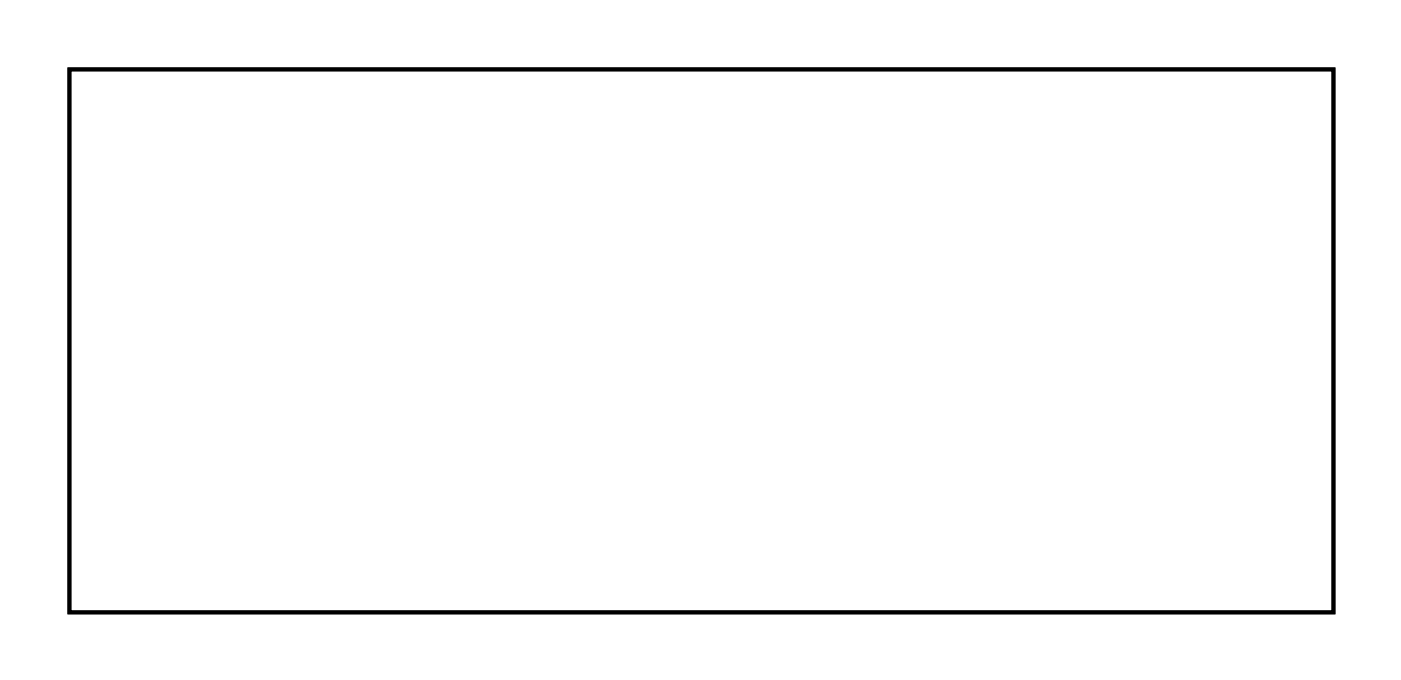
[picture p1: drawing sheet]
<svg xmlns="http://www.w3.org/2000/svg" width="73mm" height="36mm" viewBox="0 0 73 36" stroke-linecap="round" stroke-linejoin="round" font-family="sans-serif">
<path d="M3.6 3.6h66.2v28.5h-66.2z" fill="none" stroke="#000" stroke-width=".2"/>
<path d="M3.6 3.6h66.2v28.5h-66.2zM3.6 3.6v28.5h66.2v-28.5z" fill="#000"/>
<circle cx="37.7" cy="16.7" r=".7" fill="#fff"/>
<circle cx="37.7" cy="16.7" r=".7" fill="none" stroke="#fff" stroke-width=".76" stroke-linecap="butt"/>
<circle cx="37.7" cy="6.5" r=".7" fill="#fff"/>
<circle cx="37.7" cy="6.5" r=".7" fill="none" stroke="#fff" stroke-width=".76" stroke-linecap="butt"/>
<circle cx="14.8" cy="19.2" r=".64" fill="#fff"/>
<circle cx="14.8" cy="19.2" r=".64" fill="none" stroke="#fff" stroke-width=".76" stroke-linecap="butt"/>
<circle cx="14.8" cy="14.1" r=".64" fill="#fff"/>
<circle cx="14.8" cy="14.1" r=".64" fill="none" stroke="#fff" stroke-width=".76" stroke-linecap="butt"/>
<path d="M49.6 20.9h1.6v1.6h-1.6z" fill="#fff"/>
<path d="M49.6 20.9h1.6v1.6h-1.6z" fill="none" stroke="#fff" stroke-width=".76" stroke-linecap="butt"/>
<circle cx="50.4" cy="21.7" r=".79" fill="#fff"/>
<circle cx="50.4" cy="21.7" r=".79" fill="none" stroke="#fff" stroke-width=".76" stroke-linecap="butt"/>
<circle cx="50.4" cy="14.1" r=".79" fill="#fff"/>
<circle cx="50.4" cy="14.1" r=".79" fill="none" stroke="#fff" stroke-width=".76" stroke-linecap="butt"/>
<circle cx="7.2" cy="14.1" r="1" fill="#fff"/>
<circle cx="7.2" cy="14.1" r="1" fill="none" stroke="#fff" stroke-width=".76" stroke-linecap="butt"/>
<circle cx="7.2" cy="19.2" r="1" fill="#fff"/>
<circle cx="7.2" cy="19.2" r="1" fill="none" stroke="#fff" stroke-width=".76" stroke-linecap="butt"/>
<circle cx="63.1" cy="14.1" r="1" fill="#fff"/>
<circle cx="63.1" cy="14.1" r="1" fill="none" stroke="#fff" stroke-width=".76" stroke-linecap="butt"/>
<circle cx="63.1" cy="19.2" r="1" fill="#fff"/>
<circle cx="63.1" cy="19.2" r="1" fill="none" stroke="#fff" stroke-width=".76" stroke-linecap="butt"/>
<circle cx="27.5" cy="11.6" r=".72" fill="#fff"/>
<circle cx="27.5" cy="11.6" r=".72" fill="none" stroke="#fff" stroke-width=".69" stroke-linecap="butt"/>
<path d="M26.6 10.6h1.9v1.9h-1.9zM27 11.6a.5 .5 0 0 0 1 0 .5 .5 0 0 0-1 0z" fill="#fff"/>
<g fill="none" stroke="#fff" stroke-width=".25">
<path d="M26.6 10.6h1.9v1.9h-1.9z"/>
<circle cx="27.5" cy="11.6" r=".5"/>
</g>
<circle cx="25" cy="11.6" r=".72" fill="#fff"/>
<circle cx="25" cy="11.6" r=".72" fill="none" stroke="#fff" stroke-width=".69" stroke-linecap="butt"/>
<circle cx="22.4" cy="11.6" r=".72" fill="#fff"/>
<circle cx="22.4" cy="11.6" r=".72" fill="none" stroke="#fff" stroke-width=".69" stroke-linecap="butt"/>
<path d="M21.7 26.1h1.5v1.5h-1.5z" fill="#fff"/>
<path d="M21.7 26.1h1.5v1.5h-1.5z" fill="none" stroke="#fff" stroke-width=".76" stroke-linecap="butt"/>
<circle cx="22.4" cy="26.8" r=".74" fill="#fff"/>
<circle cx="22.4" cy="26.8" r=".74" fill="none" stroke="#fff" stroke-width=".76" stroke-linecap="butt"/>
<circle cx="27.5" cy="26.8" r=".74" fill="#fff"/>
<circle cx="27.5" cy="26.8" r=".74" fill="none" stroke="#fff" stroke-width=".76" stroke-linecap="butt"/>
<circle cx="32.6" cy="26.8" r=".74" fill="#fff"/>
<circle cx="32.6" cy="26.8" r=".74" fill="none" stroke="#fff" stroke-width=".76" stroke-linecap="butt"/>
</svg>
